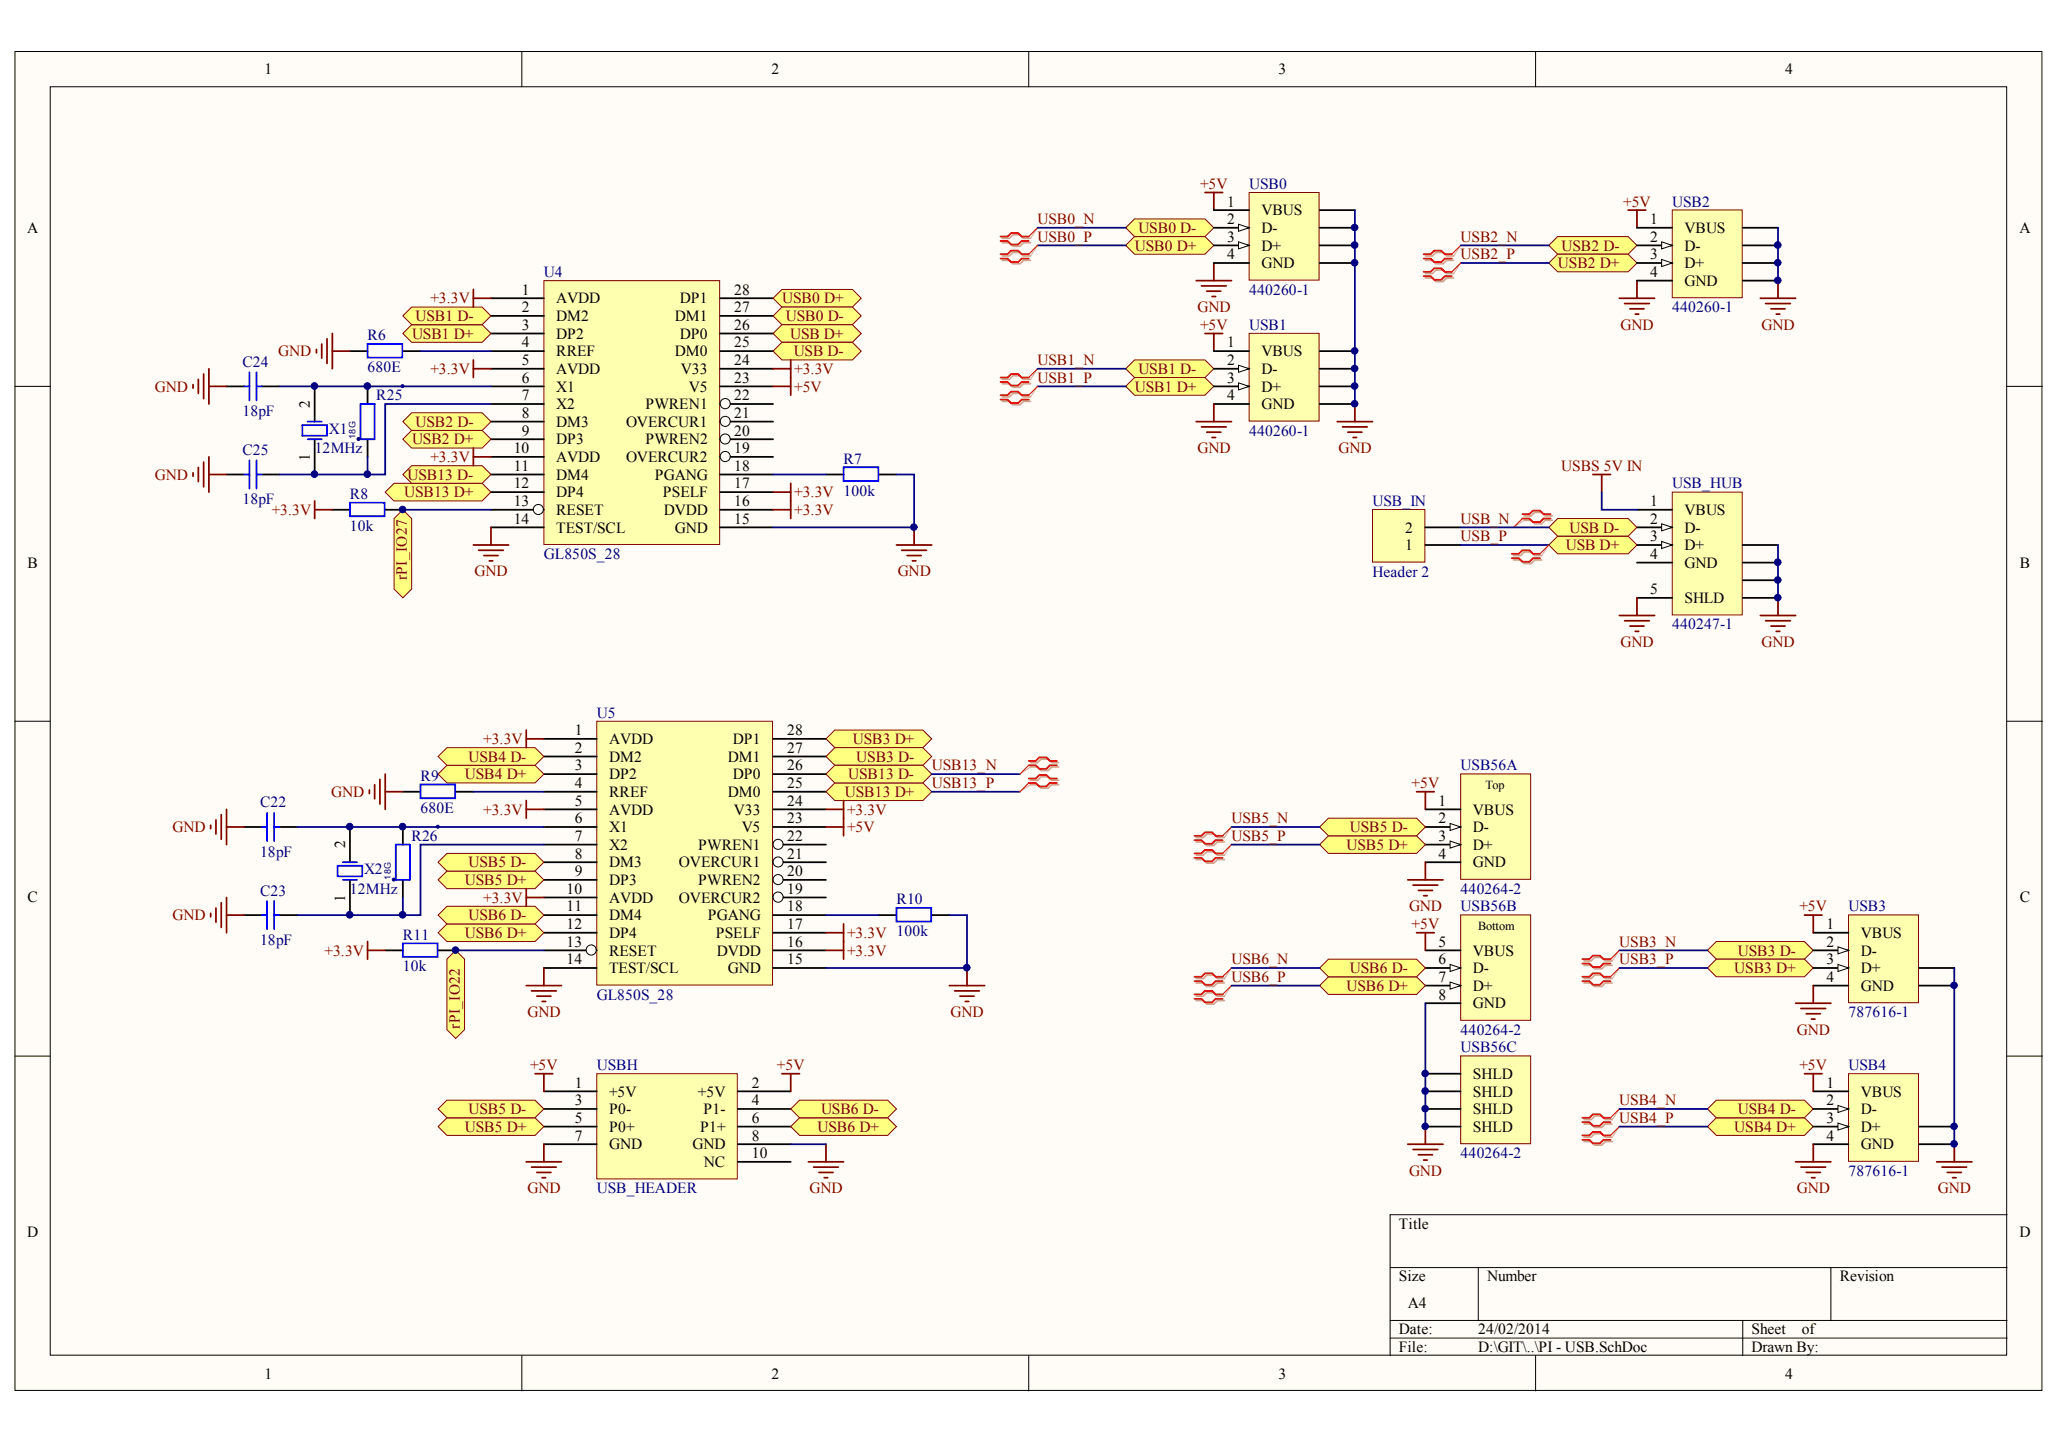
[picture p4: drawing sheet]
<svg xmlns="http://www.w3.org/2000/svg" width="291mm" height="204mm" viewBox="0 0 291 204" stroke-linecap="round" stroke-linejoin="round" font-family="sans-serif">
<defs><g id="words">
<g font-size="2.2">
<text x="37.3" y="10.5">1</text>
<text x="108.8" y="10.5">2</text>
<text x="180.3" y="10.5">3</text>
<text x="251.9" y="10.5">4</text>
<text x="173.1" y="29.1">1</text>
<text x="3.8" y="32.8">A</text>
<text x="173.1" y="31.6">2</text>
<text x="173.1" y="34.1">3</text>
<text x="178" y="30.4">VBUS</text>
<text x="178" y="32.9">D-</text>
<text x="178" y="35.4">D+</text>
<text x="232.8" y="31.6">1</text>
<text x="232.8" y="34.1">2</text>
<text x="237.7" y="32.9">VBUS</text>
<text x="237.7" y="35.4">D-</text>
<text x="284.9" y="32.8">A</text>
<text x="73.6" y="41.6">1</text>
<text x="103.6" y="41.6">28</text>
<text x="173.1" y="36.6">4</text>
<text x="178" y="37.8">GND</text>
<text x="232.8" y="36.6">3</text>
<text x="232.8" y="39.1">4</text>
<text x="237.7" y="37.8">D+</text>
<text x="237.7" y="40.3">GND</text>
<text x="73.6" y="44.1">2</text>
<text x="73.6" y="46.5">3</text>
<text x="78.5" y="42.8">AVDD</text>
<text x="78.5" y="45.3">DM2</text>
<text x="78.5" y="47.8">DP2</text>
<text x="95.2" y="45.3">DM1</text>
<text x="95.9" y="47.8">DP0</text>
<text x="95.9" y="42.8">DP1</text>
<text x="103.6" y="46.5">26</text>
<text x="103.6" y="44.1">27</text>
<text x="73.6" y="49">4</text>
<text x="73.6" y="51.5">5</text>
<text x="78.5" y="50.3">RREF</text>
<text x="78.5" y="52.8">AVDD</text>
<text x="95.2" y="50.3">DM0</text>
<text x="96.1" y="52.8">V33</text>
<text x="103.6" y="51.5">24</text>
<text x="103.6" y="49">25</text>
<text x="173.1" y="49">1</text>
<text x="173.1" y="51.5">2</text>
<text x="178" y="50.3">VBUS</text>
<text x="178" y="52.8">D-</text>
<text x="43.7" y="57.5" transform="rotate(-90 43.7 57.5)">2</text>
<text x="73.6" y="54">6</text>
<text x="73.6" y="56.5">7</text>
<text x="73.6" y="59">8</text>
<text x="78.5" y="55.3">X1</text>
<text x="78.5" y="57.7">X2</text>
<text x="91.1" y="57.7">PWREN1</text>
<text x="97.2" y="55.3">V5</text>
<text x="103.6" y="59">21</text>
<text x="103.6" y="56.5">22</text>
<text x="103.6" y="54">23</text>
<text x="173.1" y="54">3</text>
<text x="173.1" y="56.5">4</text>
<text x="178" y="55.3">D+</text>
<text x="178" y="57.7">GND</text>
<text x="43.7" y="65.1" transform="rotate(-90 43.7 65.1)">1</text>
<text x="72.5" y="64">10</text>
<text x="73.6" y="61.5">9</text>
<text x="78.5" y="60.2">DM3</text>
<text x="78.5" y="62.7">DP3</text>
<text x="78.5" y="65.2">AVDD</text>
<text x="88.3" y="65.2">OVERCUR2</text>
<text x="88.3" y="60.2">OVERCUR1</text>
<text x="91.1" y="62.7">PWREN2</text>
<text x="103.6" y="64">19</text>
<text x="103.6" y="61.5">20</text>
<text x="72.5" y="66.4">11</text>
<text x="72.5" y="68.9">12</text>
<text x="72.5" y="71.4">13</text>
<text x="78.5" y="67.7">DM4</text>
<text x="78.5" y="70.2">DP4</text>
<text x="92.4" y="67.7">PGANG</text>
<text x="93.5" y="70.2">PSELF</text>
<text x="103.6" y="71.4">16</text>
<text x="103.6" y="68.9">17</text>
<text x="103.6" y="66.4">18</text>
<text x="232.8" y="71.4">1</text>
<text x="72.5" y="73.9">14</text>
<text x="78.5" y="72.7">RESET</text>
<text x="78.5" y="75.1">TEST/SCL</text>
<text x="93.7" y="72.7">DVDD</text>
<text x="95.2" y="75.1">GND</text>
<text x="103.6" y="73.9">15</text>
<text x="198.2" y="77.6">1</text>
<text x="198.2" y="75.1">2</text>
<text x="232.8" y="73.9">2</text>
<text x="232.8" y="76.4">3</text>
<text x="237.7" y="72.7">VBUS</text>
<text x="237.7" y="75.1">D-</text>
<text x="237.7" y="77.6">D+</text>
<text x="3.9" y="80.1">B</text>
<text x="232.8" y="78.9">4</text>
<text x="232.8" y="83.9">5</text>
<text x="237.7" y="80.1">GND</text>
<text x="284.9" y="80.1">B</text>
<text x="237.7" y="85.1">SHLD</text>
<text x="81.1" y="103.7">1</text>
<text x="81.1" y="106.2">2</text>
<text x="85.9" y="105">AVDD</text>
<text x="85.9" y="107.5">DM2</text>
<text x="102.7" y="107.5">DM1</text>
<text x="103.4" y="105">DP1</text>
<text x="111.1" y="106.2">27</text>
<text x="111.1" y="103.7">28</text>
<text x="81.1" y="108.7">3</text>
<text x="81.1" y="111.2">4</text>
<text x="81.1" y="113.7">5</text>
<text x="85.9" y="110">DP2</text>
<text x="85.9" y="112.5">RREF</text>
<text x="102.7" y="112.5">DM0</text>
<text x="103.4" y="110">DP0</text>
<text x="111.1" y="113.7">24</text>
<text x="111.1" y="111.2">25</text>
<text x="111.1" y="108.7">26</text>
<text x="203" y="113.7">1</text>
<text x="48.7" y="119.7" transform="rotate(-90 48.7 119.7)">2</text>
<text x="81.1" y="116.2">6</text>
<text x="81.1" y="118.7">7</text>
<text x="85.9" y="114.9">AVDD</text>
<text x="85.9" y="117.4">X1</text>
<text x="85.9" y="119.9">X2</text>
<text x="98.5" y="119.9">PWREN1</text>
<text x="103.5" y="114.9">V33</text>
<text x="104.6" y="117.4">V5</text>
<text x="111.1" y="118.7">22</text>
<text x="111.1" y="116.2">23</text>
<text x="203" y="116.2">2</text>
<text x="203" y="118.7">3</text>
<text x="207.8" y="114.9">VBUS</text>
<text x="207.8" y="117.4">D-</text>
<text x="207.8" y="119.9">D+</text>
<text x="81.1" y="121.2">8</text>
<text x="81.1" y="123.6">9</text>
<text x="85.9" y="122.4">DM3</text>
<text x="85.9" y="124.9">DP3</text>
<text x="95.8" y="122.4">OVERCUR1</text>
<text x="98.5" y="124.9">PWREN2</text>
<text x="111.1" y="123.6">20</text>
<text x="111.1" y="121.2">21</text>
<text x="203" y="121.2">4</text>
<text x="207.8" y="122.4">GND</text>
<text x="3.9" y="127.4">C</text>
<text x="48.7" y="127.3" transform="rotate(-90 48.7 127.3)">1</text>
<text x="79.9" y="126.1">10</text>
<text x="79.9" y="128.6">11</text>
<text x="79.9" y="131.1">12</text>
<text x="85.9" y="127.4">AVDD</text>
<text x="85.9" y="129.9">DM4</text>
<text x="95.8" y="127.4">OVERCUR2</text>
<text x="99.9" y="129.9">PGANG</text>
<text x="111.1" y="131.1">17</text>
<text x="111.1" y="128.6">18</text>
<text x="111.1" y="126.1">19</text>
<text x="257.7" y="131.1">1</text>
<text x="284.9" y="127.4">C</text>
<text x="79.9" y="133.6">13</text>
<text x="79.9" y="136.1">14</text>
<text x="85.9" y="132.3">DP4</text>
<text x="85.9" y="134.8">RESET</text>
<text x="85.9" y="137.3">TEST/SCL</text>
<text x="101" y="132.3">PSELF</text>
<text x="101.1" y="134.8">DVDD</text>
<text x="102.7" y="137.3">GND</text>
<text x="111.1" y="136.1">15</text>
<text x="111.1" y="133.6">16</text>
<text x="203" y="133.6">5</text>
<text x="203" y="136.1">6</text>
<text x="207.8" y="134.8">VBUS</text>
<text x="207.8" y="137.3">D-</text>
<text x="257.7" y="133.6">2</text>
<text x="257.7" y="136.1">3</text>
<text x="262.5" y="132.3">VBUS</text>
<text x="262.5" y="134.8">D-</text>
<text x="262.5" y="137.3">D+</text>
<text x="203" y="138.6">7</text>
<text x="203" y="141.1">8</text>
<text x="207.8" y="139.8">D+</text>
<text x="207.8" y="142.3">GND</text>
<text x="257.7" y="138.6">4</text>
<text x="262.5" y="139.8">GND</text>
<text x="81.1" y="153.5">1</text>
<text x="81.1" y="156">3</text>
<text x="85.9" y="154.7">+5V</text>
<text x="98.5" y="154.7">+5V</text>
<text x="106.1" y="153.5">2</text>
<text x="106.1" y="156">4</text>
<text x="207.8" y="152.2">SHLD</text>
<text x="207.8" y="154.7">SHLD</text>
<text x="257.7" y="153.5">1</text>
<text x="257.7" y="156">2</text>
<text x="262.5" y="154.7">VBUS</text>
<text x="81.1" y="158.5">5</text>
<text x="81.1" y="160.9">7</text>
<text x="85.9" y="157.2">P0-</text>
<text x="85.9" y="159.7">P0+</text>
<text x="98.8" y="159.7">P1+</text>
<text x="99.2" y="157.2">P1-</text>
<text x="106.1" y="158.5">6</text>
<text x="106.1" y="160.9">8</text>
<text x="207.8" y="157.2">SHLD</text>
<text x="207.8" y="159.7">SHLD</text>
<text x="257.7" y="158.5">3</text>
<text x="257.7" y="160.9">4</text>
<text x="262.5" y="157.2">D-</text>
<text x="262.5" y="159.7">D+</text>
<text x="85.9" y="162.2">GND</text>
<text x="97.7" y="162.2">GND</text>
<text x="99.3" y="164.7">NC</text>
<text x="106.1" y="163.4">10</text>
<text x="262.5" y="162.2">GND</text>
<text x="197.4" y="173.4">Title</text>
<text x="3.8" y="174.6">D</text>
<text x="284.9" y="174.6">D</text>
<text x="197.4" y="180.8">Size</text>
<text x="198.6" y="184.6">A4</text>
<text x="209.8" y="180.8">Number</text>
<text x="259.5" y="180.8">Revision</text>
<text x="197.4" y="188.3">Date:</text>
<text x="197.4" y="190.8">File:</text>
<text x="208.6" y="188.3">24/02/2014</text>
<text x="208.6" y="190.8">D:\GIT\..\PI - USB.SchDoc</text>
<text x="247.1" y="188.3">Sheet</text>
<text x="247.1" y="190.8">Drawn By:</text>
<text x="254.2" y="188.3">of</text>
<text x="37.3" y="194.5">1</text>
<text x="108.8" y="194.5">2</text>
<text x="180.3" y="194.5">3</text>
<text x="251.9" y="194.5">4</text>
</g>
<g font-size="2.2" fill="#800000">
<text x="169.3" y="26.7">+5V</text>
<text x="229" y="29.1">+5V</text>
<text x="146.4" y="31.6">USB0_N</text>
<text x="146.4" y="34.1">USB0_P</text>
<text x="160.1" y="35.4">USB0 D+</text>
<text x="160.6" y="32.9">USB0 D-</text>
<text x="206.1" y="34.1">USB2_N</text>
<text x="220.3" y="35.4">USB2 D-</text>
<text x="206.1" y="36.6">USB2_P</text>
<text x="219.8" y="37.8">USB2 D+</text>
<text x="58.1" y="47.8">USB1 D+</text>
<text x="58.6" y="45.3">USB1 D-</text>
<text x="60.7" y="42.8">+3.3V</text>
<text x="110.4" y="42.8">USB0 D+</text>
<text x="110.9" y="45.3">USB0 D-</text>
<text x="111.5" y="47.8">USB D+</text>
<text x="168.9" y="44">GND</text>
<text x="169.3" y="46.5">+5V</text>
<text x="228.6" y="46.5">GND</text>
<text x="248.5" y="46.5">GND</text>
<text x="39.2" y="50.3">GND</text>
<text x="60.7" y="52.8">+3.3V</text>
<text x="112" y="50.3">USB D-</text>
<text x="112" y="52.8">+3.3V</text>
<text x="146.4" y="51.5">USB1_N</text>
<text x="160.6" y="52.8">USB1 D-</text>
<text x="21.8" y="55.3">GND</text>
<text x="112" y="55.3">+5V</text>
<text x="146.4" y="54">USB1_P</text>
<text x="160.1" y="55.3">USB1 D+</text>
<text x="58.1" y="62.7">USB2 D+</text>
<text x="58.6" y="60.2">USB2 D-</text>
<text x="60.7" y="65.2">+3.3V</text>
<text x="168.9" y="63.9">GND</text>
<text x="188.8" y="63.9">GND</text>
<text x="21.8" y="67.7">GND</text>
<text x="57" y="70.2">USB13 D+</text>
<text x="57.5" y="67.7">USB13 D-</text>
<text x="112" y="70.2">+3.3V 100k</text>
<text x="220.3" y="66.4">USBS 5V IN</text>
<text x="38.3" y="72.7">+3.3V</text>
<text x="112" y="72.7">+3.3V</text>
<text x="206.1" y="73.9">USB_N</text>
<text x="206.1" y="76.4">USB_P</text>
<text x="220.9" y="77.6">USB D+</text>
<text x="221.4" y="75.1">USB D-</text>
<text x="57.4" y="81.9" transform="rotate(-90 57.4 81.9)">rPI_IO27</text>
<text x="67" y="81.3">GND</text>
<text x="126.6" y="81.3">GND</text>
<text x="228.6" y="91.3">GND</text>
<text x="248.5" y="91.3">GND</text>
<text x="66.1" y="107.5">USB4 D-</text>
<text x="68.2" y="105">+3.3V</text>
<text x="120.3" y="105">USB3 D+</text>
<text x="120.8" y="107.5">USB3 D-</text>
<text x="46.7" y="112.5">GND</text>
<text x="65.6" y="110">USB4 D+</text>
<text x="119.2" y="112.5">USB13 D+</text>
<text x="119.7" y="110">USB13 D-</text>
<text x="131.4" y="108.7">USB13_N</text>
<text x="131.4" y="111.2">USB13_P</text>
<text x="199.2" y="111.2">+5V</text>
<text x="24.3" y="117.4">GND</text>
<text x="68.2" y="114.9">+3.3V</text>
<text x="119.5" y="117.4">+5V</text>
<text x="119.5" y="114.9">+3.3V</text>
<text x="173.7" y="116.2">USB5_N</text>
<text x="173.7" y="118.7">USB5_P</text>
<text x="189.9" y="119.9">USB5 D+</text>
<text x="190.4" y="117.4">USB5 D-</text>
<text x="65.6" y="124.9">USB5 D+</text>
<text x="66.1" y="122.4">USB5 D-</text>
<text x="24.3" y="129.9">GND</text>
<text x="66.1" y="129.9">USB6 D-</text>
<text x="68.2" y="127.4">+3.3V</text>
<text x="198.8" y="128.6">GND</text>
<text x="199.2" y="131.1">+5V</text>
<text x="253.9" y="128.6">+5V</text>
<text x="45.8" y="134.8">+3.3V</text>
<text x="65.6" y="132.3">USB6 D+</text>
<text x="119.5" y="134.8">+3.3V</text>
<text x="119.5" y="132.3">+3.3V 100k</text>
<text x="173.7" y="136.1">USB6_N</text>
<text x="190.4" y="137.3">USB6 D-</text>
<text x="228.5" y="133.6">USB3_N</text>
<text x="228.5" y="136.1">USB3_P</text>
<text x="244.7" y="137.3">USB3 D+</text>
<text x="245.2" y="134.8">USB3 D-</text>
<text x="74.4" y="143.5">GND</text>
<text x="134.1" y="143.5">GND</text>
<text x="173.7" y="138.6">USB6_P</text>
<text x="189.9" y="139.8">USB6 D+</text>
<text x="64.9" y="145.2" transform="rotate(-90 64.9 145.2)">rPI_IO22</text>
<text x="253.5" y="146">GND</text>
<text x="74.8" y="151">+5V</text>
<text x="109.6" y="151">+5V</text>
<text x="228.5" y="156">USB4_N</text>
<text x="253.9" y="151">+5V</text>
<text x="65.6" y="159.7">USB5 D+</text>
<text x="66.1" y="157.2">USB5 D-</text>
<text x="115.3" y="159.7">USB6 D+</text>
<text x="115.8" y="157.2">USB6 D-</text>
<text x="228.5" y="158.5">USB4_P</text>
<text x="244.7" y="159.7">USB4 D+</text>
<text x="245.2" y="157.2">USB4 D-</text>
<text x="198.8" y="165.9">GND</text>
<text x="74.4" y="168.4">GND</text>
<text x="114.2" y="168.4">GND</text>
<text x="253.5" y="168.4">GND</text>
<text x="273.4" y="168.4">GND</text>
</g>
<g font-size="2.2" fill="#000080">
<text x="176.2" y="26.7">USB0</text>
<text x="235.9" y="29.1">USB2</text>
<text x="76.7" y="39.1">U4</text>
<text x="176.2" y="41.6">440260-1</text>
<text x="176.2" y="46.5">USB1</text>
<text x="235.9" y="44.1">440260-1</text>
<text x="34.2" y="51.8">C24</text>
<text x="51.9" y="52.5">680E</text>
<text x="51.9" y="48">R6</text>
<text x="34.2" y="58.7">18pF</text>
<text x="53.1" y="56.5">R25</text>
<text x="34.2" y="64.2">C25</text>
<text x="44.4" y="64">12MHz</text>
<text x="46.4" y="61.2">X1</text>
<text x="119" y="65.4">R7</text>
<text x="176.2" y="61.5">440260-1</text>
<text x="34.2" y="71.2">18pF</text>
<text x="49.4" y="70.4">R8</text>
<text x="193.6" y="71.4">USB_IN</text>
<text x="235.9" y="68.9">USB_HUB</text>
<text x="49.4" y="74.9">10k</text>
<text x="76.7" y="78.9">GL850S_28</text>
<text x="193.6" y="81.4">Header 2</text>
<text x="235.9" y="88.8">440247-1</text>
<text x="84.2" y="101.3">U5</text>
<text x="36.7" y="113.9">C22</text>
<text x="59.3" y="110.2">R9</text>
<text x="206.1" y="108.7">USB56A</text>
<text x="58" y="118.7">R26</text>
<text x="59.3" y="114.7">680E</text>
<text x="36.7" y="120.9">18pF</text>
<text x="51.4" y="123.4">X2</text>
<text x="36.7" y="126.4">C23</text>
<text x="49.4" y="126.1">12MHz</text>
<text x="126.5" y="127.6">R10</text>
<text x="206.1" y="126.1">440264-2</text>
<text x="206.1" y="128.6">USB56B</text>
<text x="260.8" y="128.6">USB3</text>
<text x="36.7" y="133.3">18pF</text>
<text x="56.8" y="137.1">10k</text>
<text x="56.8" y="132.6">R11</text>
<text x="84.2" y="141.1">GL850S_28</text>
<text x="260.8" y="143.5">787616-1</text>
<text x="206.1" y="146">440264-2</text>
<text x="206.1" y="148.5">USB56C</text>
<text x="84.2" y="151">USBH</text>
<text x="260.8" y="151">USB4</text>
<text x="206.1" y="163.4">440264-2</text>
<text x="260.8" y="165.9">787616-1</text>
<text x="84.2" y="168.4">USB_HEADER</text>
</g>
<g font-size="1.7">
<text x="209.5" y="111.4">Top</text>
<text x="208.6" y="131.3">Bottom</text>
</g>
<g font-size="1.3" fill="#000080">
<text x="50.1" y="62" transform="rotate(-90 50.1 62)">18G</text>
<text x="55.1" y="124.2" transform="rotate(-90 55.1 124.2)">18G</text>
</g>
</g></defs>
<g fill="#fffcf8" stroke="#000" stroke-width=".14">
<path d="M2.1 7.3h286v188.9h-286z"/>
<path d="M7.1 12.2h276v179h-276z"/>
</g>
<g fill="none" stroke="#000" stroke-width=".14">
<path d="M73.6 7.3v4.9M145.1 7.3v4.9M216.6 7.3v4.9M2.1 54.5h5M283.2 54.5h4.9M2.1 101.8h5M283.2 101.8h4.9M2.1 149h5M283.2 149h4.9M196.1 178.9h87.1M208.6 178.9v7.4M258.3 178.9v7.4"/>
<path d="M283.2 171.4h-87.1v19.9M73.6 191.3v5M145.1 191.3v5M196.1 186.3h87.1M196.1 188.8h87.1M216.6 191.3v5M245.9 186.3v5"/>
</g>
<path d="M76.7 39.6h24.8v37.2h-24.8z" fill="#ffffb0" stroke="#800000" stroke-width=".14"/>
<g fill="none" stroke="#000" stroke-width=".25">
<path d="M69.3 42.1h7.4M69.3 44.6h7.4M69.3 47.1h7.4M69.3 49.5h7.4M69.3 52h7.4M69.3 54.5h7.4M69.3 57h7.4M69.3 59.5h7.4M69.3 62h7.4M69.3 64.5h7.4M69.3 67h7.4M69.3 69.4h7.4"/>
<path d="M69.3 71.9h7.4"/>
</g>
<circle cx="75.9" cy="71.9" r=".71" fill="#fffcf8" stroke="#000" stroke-width=".14"/>
<path d="M69.3 74.4h7.4M101.6 74.4h7.5M101.6 71.9h7.5M101.6 69.4h7.5M101.6 67h7.5M101.6 64.5h7.5" fill="none" stroke="#000" stroke-width=".25"/>
<circle cx="102.3" cy="64.4" r=".71" fill="#fffcf8" stroke="#000" stroke-width=".14"/>
<path d="M101.6 62h7.5" fill="none" stroke="#000" stroke-width=".25"/>
<circle cx="102.3" cy="61.9" r=".71" fill="#fffcf8" stroke="#000" stroke-width=".14"/>
<path d="M101.6 59.5h7.5" fill="none" stroke="#000" stroke-width=".25"/>
<circle cx="102.3" cy="59.5" r=".71" fill="#fffcf8" stroke="#000" stroke-width=".14"/>
<path d="M101.6 57h7.5" fill="none" stroke="#000" stroke-width=".25"/>
<circle cx="102.3" cy="57" r=".71" fill="#fffcf8" stroke="#000" stroke-width=".14"/>
<path d="M101.6 54.5h7.5M101.6 52h7.5M101.6 49.5h7.5M101.6 47.1h7.5M101.6 44.6h7.5M101.6 42.1h7.5" fill="none" stroke="#000" stroke-width=".25"/>
<g fill="#ffff80" stroke="#800000" stroke-width=".14">
<path d="M54.3 69.4l1.3-1.2h12.4l1.3 1.2-1.3 1.3h-12.4z" fill-rule="evenodd"/>
<path d="M56.8 67l1.3-1.3h9.9l1.3 1.3-1.3 1.2h-9.9z" fill-rule="evenodd"/>
<path d="M56.8 62l1.3-1.3h9.9l1.3 1.3-1.3 1.2h-9.9z" fill-rule="evenodd"/>
<path d="M56.8 59.5l1.3-1.2h9.9l1.3 1.2-1.3 1.2h-9.9z" fill-rule="evenodd"/>
<path d="M56.8 47.1l1.3-1.3h9.9l1.3 1.3-1.3 1.2h-9.9z" fill-rule="evenodd"/>
<path d="M56.8 44.6l1.3-1.3h9.9l1.3 1.3-1.3 1.2h-9.9z" fill-rule="evenodd"/>
<path d="M109.1 42.1l1.2-1.3h10l1.2 1.3-1.2 1.2h-10z" fill-rule="evenodd"/>
<path d="M109.1 44.6l1.2-1.3h10l1.2 1.3-1.2 1.2h-10z" fill-rule="evenodd"/>
<path d="M109.1 47.1l1.2-1.3h10l1.2 1.3-1.2 1.2h-10z" fill-rule="evenodd"/>
<path d="M109.1 49.5l1.2-1.2h10l1.2 1.2-1.2 1.3h-10z" fill-rule="evenodd"/>
</g>
<g fill="none" stroke="#800000" stroke-width=".25">
<path d="M229.7 29.7h2.5M230.9 29.7v2.4M250.8 39.6v2.5M44.6 49.3v.5M45.4 48.6v1.9M46.1 47.8v3.5M46.9 47.1v4.9M46.9 49.5h2.5M66.8 40.8v2.5M66.8 50.8v2.5M66.8 42.1h2.5M66.8 52h2.5"/>
<path d="M109.1 54.5h2.5M111.6 53.3v2.5M248.3 42.1h5M249.1 42.8h3.5M249.8 43.6h2M250.6 44.3h.5M44.4 71.9h2.5M44.4 70.7v2.5M66.8 76.9h5M66.8 63.2v2.5M66.8 64.5h2.5M67.5 77.7h3.5"/>
<path d="M68.3 78.4h2M69 79.1h.5M69.3 74.4v2.5M109.1 71.9h2.5M109.1 69.4h2.5M111.6 68.2v5M126.5 76.9h4.9M127.2 77.7h3.5M128 78.4h2M128.7 79.1h.5M129 74.4v2.5"/>
</g>
<path d="M49.4 49.5h2.5M56.8 49.5h2.5M46.9 71.9h2.5M54.3 71.9h2.5M116.5 67h2.5M124 67h2.5" fill="none" stroke="#000" stroke-width=".25"/>
<path d="M51.9 48.5h4.9v2h-4.9zM49.4 70.9h4.9v2h-4.9zM119 65.9h4.9v2h-4.9z" fill="none" stroke="#00f" stroke-width=".25"/>
<path d="M59.3 49.5h10M56.8 71.9h12.5M109.1 67h7.4M126.5 67h2.5v7.4h-19.9" fill="none" stroke="#000080" stroke-width=".25"/>
<path d="M235.9 69.4h9.9v17.4h-9.9z" fill="#ffffb0" stroke="#800000" stroke-width=".14"/>
<path d="M230.9 71.9h5M230.9 74.4h5" fill="none" stroke="#000" stroke-width=".25"/>
<path d="M234.4 73.9l1.5 .5-1.5 .5z" fill="#fffcf8" stroke="#000" stroke-width=".14"/>
<path d="M230.9 76.9h5" fill="none" stroke="#000" stroke-width=".25"/>
<path d="M234.4 76.4l1.5 .5-1.5 .5z" fill="#fffcf8" stroke="#000" stroke-width=".14"/>
<path d="M230.9 79.4h5M245.9 79.4h4.9M245.9 76.9h4.9M230.9 84.4h5M245.9 84.4h4.9M245.9 81.9h4.9" fill="none" stroke="#000" stroke-width=".25"/>
<g fill="#ffff80" stroke="#800000" stroke-width=".14">
<path d="M218.5 76.9l1.2-1.2h10l1.2 1.2-1.2 1.2h-10z" fill-rule="evenodd"/>
<path d="M218.5 74.4l1.2-1.2h10l1.2 1.2-1.2 1.3h-10z" fill-rule="evenodd"/>
</g>
<path d="M224.7 67h2.5M226 67v2.4" fill="none" stroke="#800000" stroke-width=".25"/>
<path d="M206.1 109.2h9.8v14.9h-9.8z" fill="#ffffb0" stroke="#800000" stroke-width=".14"/>
<path d="M201.1 114.2h5M201.1 116.7h5" fill="none" stroke="#000" stroke-width=".25"/>
<path d="M204.6 116.2l1.5 .5-1.5 .5z" fill="#fffcf8" stroke="#000" stroke-width=".14"/>
<path d="M201.1 119.2h5" fill="none" stroke="#000" stroke-width=".25"/>
<path d="M204.6 118.7l1.5 .5-1.5 .5z" fill="#fffcf8" stroke="#000" stroke-width=".14"/>
<path d="M201.1 121.7h5" fill="none" stroke="#000" stroke-width=".25"/>
<path d="M206.1 129.1h9.8v14.9h-9.8z" fill="#ffffb0" stroke="#800000" stroke-width=".14"/>
<path d="M201.1 134.1h5M201.1 136.6h5" fill="none" stroke="#000" stroke-width=".25"/>
<path d="M204.6 136.1l1.5 .5-1.5 .5z" fill="#fffcf8" stroke="#000" stroke-width=".14"/>
<path d="M201.1 139.1h5" fill="none" stroke="#000" stroke-width=".25"/>
<path d="M204.6 138.6l1.5 .5-1.5 .5z" fill="#fffcf8" stroke="#000" stroke-width=".14"/>
<path d="M201.1 141.6h5" fill="none" stroke="#000" stroke-width=".25"/>
<path d="M206.1 149h9.8v12.4h-9.8z" fill="#ffffb0" stroke="#800000" stroke-width=".14"/>
<path d="M201.1 151.5h5M201.1 154h5M201.1 156.5h5M201.1 159h5" fill="none" stroke="#000" stroke-width=".25"/>
<g fill="#ffff80" stroke="#800000" stroke-width=".14">
<path d="M158.8 32.1l1.3-1.2h9.9l1.2 1.2-1.2 1.3h-9.9z" fill-rule="evenodd"/>
<path d="M158.8 34.6l1.3-1.2h9.9l1.2 1.2-1.2 1.3h-9.9z" fill-rule="evenodd"/>
<path d="M158.8 52l1.3-1.2h9.9l1.2 1.2-1.2 1.3h-9.9z" fill-rule="evenodd"/>
<path d="M158.8 54.5l1.3-1.2h9.9l1.2 1.2-1.2 1.3h-9.9z" fill-rule="evenodd"/>
</g>
<g fill="none" stroke="#800000" stroke-width=".25">
<path d="M168.8 39.6h4.9M170 27.2h2.5M171.2 27.2v2.5M171.2 37.1v2.5M230.9 39.6v2.5M169.5 40.3h3.5M170 47.1h2.5M170.2 41.1h2M171 41.8h.5M171.2 47.1v2.4M228.5 42.1h4.9M229.2 42.8h3.5"/>
<path d="M229.9 43.6h2M230.7 44.3h.5M228.5 86.9h4.9M229.2 87.6h3.5M229.9 88.3h2M230.7 89.1h.5M230.9 84.4v2.5M248.3 86.9h5M249.1 87.6h3.5M249.8 88.3h2M250.6 89.1h.5M250.8 84.4v2.5"/>
<path d="M199.8 111.7h2.5M201.1 111.7v2.5M198.6 124.2h5M199.3 124.9h3.5M199.8 131.6h2.5M200.1 125.6h2M200.8 126.4h.5M201.1 121.7v2.5M201.1 131.6v2.5M201.1 159v2.5M198.6 161.5h5M199.3 162.2h3.5"/>
<path d="M200.1 163h2M200.8 163.7h.5"/>
</g>
<path d="M250.8 76.9v7.5M201.1 141.6v17.4" fill="none" stroke="#000080" stroke-width=".25"/>
<path d="M84.2 151.5h19.8v14.9h-19.8z" fill="#ffffb0" stroke="#800000" stroke-width=".14"/>
<path d="M76.7 154h7.5M76.7 156.5h7.5M76.7 159h7.5M104.1 154h7.5M104.1 156.5h7.5M104.1 159h7.5M76.7 161.5h7.5M104.1 161.5h7.5M104.1 163.9h7.5" fill="none" stroke="#000" stroke-width=".25"/>
<g fill="none" stroke="#800000" stroke-width=".25">
<path d="M75.5 151.5h2.5M76.7 151.5v2.5M110.3 151.5h2.5M111.6 151.5v2.5M74.2 163.9h5M75 164.7h3.5M75.7 165.4h2M76.5 166.2h.5M76.7 161.5v2.4M114 163.9h5M114.8 164.7h3.5M115.5 165.4h2"/>
<path d="M116.3 166.2h.5M116.5 161.5v2.4"/>
</g>
<path d="M111.6 161.5h4.9" fill="none" stroke="#000080" stroke-width=".25"/>
<g fill="#ffff80" stroke="#800000" stroke-width=".14">
<path d="M218.5 34.6l1.2-1.2h10l1.2 1.2-1.2 1.3h-10z" fill-rule="evenodd"/>
<path d="M218.5 37.1l1.2-1.2h10l1.2 1.2-1.2 1.3h-10z" fill-rule="evenodd"/>
</g>
<path d="M193.6 71.9h7.4v7.4h-7.4z" fill="#ffffb0" stroke="#800000" stroke-width=".14"/>
<path d="M201.1 76.9h5M201.1 74.4h5" fill="none" stroke="#000" stroke-width=".25"/>
<path d="M84.2 101.8h24.8v37.2h-24.8z" fill="#ffffb0" stroke="#800000" stroke-width=".14"/>
<g fill="none" stroke="#000" stroke-width=".25">
<path d="M76.7 104.3h7.5M76.7 106.7h7.5M76.7 109.2h7.5M76.7 111.7h7.5M76.7 114.2h7.5M76.7 116.7h7.5M76.7 119.2h7.5M76.7 121.7h7.5M76.7 124.2h7.5M76.7 126.6h7.5M76.7 129.1h7.5M76.7 131.6h7.5"/>
<path d="M76.7 134.1h7.5"/>
</g>
<circle cx="83.4" cy="134.1" r=".71" fill="#fffcf8" stroke="#000" stroke-width=".14"/>
<path d="M76.7 136.6h7.5M109.1 136.6h7.4M109.1 134.1h7.4M109.1 131.6h7.4M109.1 129.1h7.4M109.1 126.6h7.4" fill="none" stroke="#000" stroke-width=".25"/>
<circle cx="109.8" cy="126.6" r=".71" fill="#fffcf8" stroke="#000" stroke-width=".14"/>
<path d="M109.1 124.2h7.4" fill="none" stroke="#000" stroke-width=".25"/>
<circle cx="109.8" cy="124.1" r=".71" fill="#fffcf8" stroke="#000" stroke-width=".14"/>
<path d="M109.1 121.7h7.4" fill="none" stroke="#000" stroke-width=".25"/>
<circle cx="109.8" cy="121.6" r=".71" fill="#fffcf8" stroke="#000" stroke-width=".14"/>
<path d="M109.1 119.2h7.4" fill="none" stroke="#000" stroke-width=".25"/>
<circle cx="109.8" cy="119.1" r=".71" fill="#fffcf8" stroke="#000" stroke-width=".14"/>
<path d="M109.1 116.7h7.4M109.1 114.2h7.4M109.1 111.7h7.4M109.1 109.2h7.4M109.1 106.7h7.4M109.1 104.3h7.4" fill="none" stroke="#000" stroke-width=".25"/>
<g fill="#ffff80" stroke="#800000" stroke-width=".14">
<path d="M61.8 131.6l1.2-1.2h12.5l1.2 1.2-1.2 1.3h-12.5z" fill-rule="evenodd"/>
<path d="M61.8 129.1l1.2-1.2h12.5l1.2 1.2-1.2 1.3h-12.5z" fill-rule="evenodd"/>
<path d="M61.8 124.2l1.2-1.3h12.5l1.2 1.3-1.2 1.2h-12.5z" fill-rule="evenodd"/>
<path d="M61.8 121.7l1.2-1.3h12.5l1.2 1.3-1.2 1.2h-12.5z" fill-rule="evenodd"/>
<path d="M61.8 109.2l1.2-1.2h12.5l1.2 1.2-1.2 1.3h-12.5z" fill-rule="evenodd"/>
<path d="M61.8 106.7l1.2-1.2h12.5l1.2 1.2-1.2 1.3h-12.5z" fill-rule="evenodd"/>
<path d="M116.5 104.3l1.3-1.3h12.4l1.2 1.3-1.2 1.2h-12.4z" fill-rule="evenodd"/>
<path d="M116.5 106.7l1.3-1.2h12.4l1.2 1.2-1.2 1.3h-12.4z" fill-rule="evenodd"/>
</g>
<g fill="none" stroke="#800000" stroke-width=".25">
<path d="M52.1 111.5v.5M52.9 110.7v2M53.6 110v3.5M54.3 109.2v5M54.3 111.7h2.5M74.2 103v2.5M74.2 113v2.5M74.2 104.3h2.5M74.2 114.2h2.5M116.5 116.7h2.5M119 115.5v2.4M51.9 134.1h2.4"/>
<path d="M51.9 132.9v2.4M74.2 139.1h5M74.2 125.4v2.5M74.2 126.6h2.5M75 139.8h3.5M76.7 136.6v2.5M116.5 134.1h2.5M116.5 131.6h2.5M119 130.4v4.9M133.9 139.1h5M134.7 139.8h3.5M136.4 136.6v2.5"/>
<path d="M75.7 140.6h2M76.5 141.3h.5M135.4 140.6h2M136.2 141.3h.5"/>
</g>
<path d="M56.8 111.7h2.5M64.3 111.7h2.5M54.3 134.1h2.5M61.8 134.1h2.5M124 129.1h2.5M131.4 129.1h2.5" fill="none" stroke="#000" stroke-width=".25"/>
<path d="M59.3 110.7h4.9v1.9h-4.9zM56.8 133.1h4.9v1.9h-4.9zM126.5 128.1h4.9v2h-4.9z" fill="none" stroke="#00f" stroke-width=".25"/>
<path d="M66.8 111.7h9.9M64.3 134.1h12.4M116.5 129.1h7.5M133.9 129.1h2.5v7.5h-19.9" fill="none" stroke="#000080" stroke-width=".25"/>
<g fill="#ffff80" stroke="#800000" stroke-width=".14">
<path d="M116.5 111.7l1.3-1.2h12.4l1.2 1.2-1.2 1.3h-12.4z" fill-rule="evenodd"/>
<path d="M116.5 109.2l1.3-1.2h12.4l1.2 1.2-1.2 1.3h-12.4z" fill-rule="evenodd"/>
<path d="M240.9 159l1.2-1.3h12.5l1.2 1.3-1.2 1.2h-12.5z" fill-rule="evenodd"/>
<path d="M240.9 156.5l1.2-1.3h12.5l1.2 1.3-1.2 1.2h-12.5z" fill-rule="evenodd"/>
<path d="M240.9 134.1l1.2-1.2h12.5l1.2 1.2-1.2 1.2h-12.5z" fill-rule="evenodd"/>
<path d="M240.9 136.6l1.2-1.3h12.5l1.2 1.3-1.2 1.2h-12.5z" fill-rule="evenodd"/>
</g>
<path d="M235.9 29.6h9.9v12.4h-9.9z" fill="#ffffb0" stroke="#800000" stroke-width=".14"/>
<path d="M230.9 32.1h5M230.9 34.6h5" fill="none" stroke="#000" stroke-width=".25"/>
<path d="M234.4 34.1l1.5 .5-1.5 .5z" fill="#fffcf8" stroke="#000" stroke-width=".14"/>
<path d="M230.9 37.1h5" fill="none" stroke="#000" stroke-width=".25"/>
<path d="M234.4 36.6l1.5 .5-1.5 .5z" fill="#fffcf8" stroke="#000" stroke-width=".14"/>
<path d="M230.9 39.6h5M245.9 39.6h4.9M245.9 37.1h4.9M245.9 34.6h4.9M245.9 32.1h4.9" fill="none" stroke="#000" stroke-width=".25"/>
<path d="M250.8 32.1v7.5" fill="none" stroke="#000080" stroke-width=".25"/>
<path d="M260.8 129.1h9.9v12.4h-9.9z" fill="#ffffb0" stroke="#800000" stroke-width=".14"/>
<path d="M255.8 131.6h5M255.8 134.1h5" fill="none" stroke="#000" stroke-width=".25"/>
<path d="M259.3 133.6l1.5 .5-1.5 .5z" fill="#fffcf8" stroke="#000" stroke-width=".14"/>
<path d="M255.8 136.6h5" fill="none" stroke="#000" stroke-width=".25"/>
<path d="M259.3 136.1l1.5 .5-1.5 .5z" fill="#fffcf8" stroke="#000" stroke-width=".14"/>
<path d="M255.8 139.1h5M270.7 139.1h5M270.7 136.6h5" fill="none" stroke="#000" stroke-width=".25"/>
<path d="M260.8 151.5h9.9v12.4h-9.9z" fill="#ffffb0" stroke="#800000" stroke-width=".14"/>
<path d="M255.8 154h5M255.8 156.5h5" fill="none" stroke="#000" stroke-width=".25"/>
<path d="M259.3 156l1.5 .5-1.5 .5z" fill="#fffcf8" stroke="#000" stroke-width=".14"/>
<path d="M255.8 159h5" fill="none" stroke="#000" stroke-width=".25"/>
<path d="M259.3 158.5l1.5 .5-1.5 .5z" fill="#fffcf8" stroke="#000" stroke-width=".14"/>
<path d="M270.7 159h5M255.8 161.5h5M270.7 161.5h5" fill="none" stroke="#000" stroke-width=".25"/>
<g fill="none" stroke="#800000" stroke-width=".25">
<path d="M254.6 129.1h2.5M255.8 129.1v2.5M255.8 139.1v2.5M253.3 141.6h5M254.1 142.3h3.5M254.6 151.5h2.5M254.8 143.1h2M255.6 143.8h.5M255.8 151.5v2.5M253.3 163.9h5M254.1 164.7h3.5M254.8 165.4h2"/>
<path d="M255.6 166.2h.5M255.8 161.5v2.4M273.2 163.9h5M274 164.7h3.4M274.7 165.4h2M275.5 166.2h.5M275.7 161.5v2.4"/>
</g>
<path d="M275.7 136.6v24.9" fill="none" stroke="#000080" stroke-width=".25"/>
<path d="M176.2 27.2h9.9v12.3h-9.9z" fill="#ffffb0" stroke="#800000" stroke-width=".14"/>
<path d="M171.2 29.7h5M171.2 32.1h5" fill="none" stroke="#000" stroke-width=".25"/>
<path d="M174.7 31.6l1.5 .5-1.5 .5z" fill="#fffcf8" stroke="#000" stroke-width=".14"/>
<path d="M171.2 34.6h5" fill="none" stroke="#000" stroke-width=".25"/>
<path d="M174.7 34.1l1.5 .5-1.5 .5z" fill="#fffcf8" stroke="#000" stroke-width=".14"/>
<path d="M171.2 37.1h5M186.2 37.1h4.9M186.2 34.6h4.9M186.2 32.1h4.9M186.2 29.7h4.9" fill="none" stroke="#000" stroke-width=".25"/>
<path d="M176.2 47h9.9v12.4h-9.9z" fill="#ffffb0" stroke="#800000" stroke-width=".14"/>
<path d="M171.2 49.5h5M171.2 52h5" fill="none" stroke="#000" stroke-width=".25"/>
<path d="M174.7 51.5l1.5 .5-1.5 .5z" fill="#fffcf8" stroke="#000" stroke-width=".14"/>
<path d="M171.2 54.5h5" fill="none" stroke="#000" stroke-width=".25"/>
<path d="M174.7 54l1.5 .5-1.5 .5z" fill="#fffcf8" stroke="#000" stroke-width=".14"/>
<path d="M171.2 57h5M186.2 57h4.9M186.2 54.5h4.9M186.2 52h4.9M186.2 49.5h4.9" fill="none" stroke="#000" stroke-width=".25"/>
<path d="M168.8 59.5h4.9M171.2 57v2.5M188.7 59.5h4.9M191.1 57v2.5M169.5 60.2h3.5M170.2 61h2M171 61.7h.5M189.4 60.2h3.5M190.1 61h2M190.9 61.7h.5" fill="none" stroke="#800000" stroke-width=".25"/>
<path d="M191.1 29.7v27.3" fill="none" stroke="#000080" stroke-width=".25"/>
<g fill="#ffff80" stroke="#800000" stroke-width=".14">
<path d="M186.2 119.2l1.2-1.3h12.4l1.3 1.3-1.3 1.2h-12.4z" fill-rule="evenodd"/>
<path d="M186.2 116.7l1.2-1.2h12.4l1.3 1.2-1.3 1.2h-12.4z" fill-rule="evenodd"/>
<path d="M61.8 159l1.2-1.3h12.5l1.2 1.3-1.2 1.2h-12.5z" fill-rule="evenodd"/>
<path d="M61.8 156.5l1.2-1.3h12.5l1.2 1.3-1.2 1.2h-12.5z" fill-rule="evenodd"/>
<path d="M186.2 139.1l1.2-1.3h12.4l1.3 1.3-1.3 1.2h-12.4z" fill-rule="evenodd"/>
<path d="M186.2 136.6l1.2-1.3h12.4l1.3 1.3-1.3 1.2h-12.4z" fill-rule="evenodd"/>
<path d="M111.6 159l1.2-1.3h12.4l1.3 1.3-1.3 1.2h-12.4z" fill-rule="evenodd"/>
<path d="M111.6 156.5l1.2-1.3h12.4l1.3 1.3-1.3 1.2h-12.4z" fill-rule="evenodd"/>
</g>
<g fill="none" stroke="#d0a19e" stroke-width=".25">
<path d="M141.4 34.3h1l.5 .5h1l.5-.5h1M141.4 33.6h1l.5-.5h1l.5 .5h1M141.4 36.7h1l.5 .5h1l.5-.5h1M141.4 36.1h1l.5-.5h1l.5 .5h1M201.1 36.7h1l.5 .5h1l.5-.5h1M201.1 36.1h1l.5-.5h1l.5 .5h1M201.1 39.2h1l.5 .5h1l.5-.5h1M201.1 38.6h1l.5-.5h1l.5 .5h1M141.4 54.1h1l.5 .5h1l.5-.5h1M141.4 53.5h1l.5-.5h1l.5 .5h1M141.4 56.6h1l.5 .5h1l.5-.5h1M141.4 56h1l.5-.5h1l.5 .5h1"/>
<path d="M213.5 79h1l.5 .5h1l.5-.5h1M213.5 78.4h1l.5-.5h1l.5 .5h1M215 72.8h1l.5-.5h1l.5 .5h1M215 73.4h1l.5 .5h1l.5-.5h1M145.4 107.6h1l.5-.5h1l.5 .5h1M145.4 108.2h1l.5 .5h1l.5-.5h1M145.4 110.1h1l.5-.5h1l.5 .5h1M145.4 110.7h1l.5 .5h1l.5-.5h1M168.8 118.8h1l.4 .5h1l.5-.5h1M168.8 118.2h1l.4-.5h1l.5 .5h1M168.8 138.7h1l.4 .5h1l.5-.5h1M168.8 138.1h1l.4-.5h1l.5 .5h1"/>
<path d="M168.8 121.3h1l.4 .5h1l.5-.5h1M168.8 120.7h1l.4-.5h1l.5 .5h1M223.5 136.2h1l.5 .5h1l.5-.5h1M223.5 135.6h1l.5-.5h1l.5 .5h1M223.5 138.7h1l.5 .5h1l.5-.5h1M223.5 138.1h1l.5-.5h1l.5 .5h1M168.8 141.2h1l.4 .5h1l.5-.5h1M168.8 140.6h1l.4-.5h1l.5 .5h1M223.5 158.6h1l.5 .5h1l.5-.5h1M223.5 158h1l.5-.5h1l.5 .5h1M223.5 161.1h1l.5 .5h1l.5-.5h1M223.5 160.5h1l.5-.5h1l.5 .5h1"/>
</g>
<g fill="none" stroke="#d0a19e" stroke-width=".14">
<path d="M146.4 32.1l-1 1.5M146.4 34.6l-1 1.5M206.1 34.6l-1 1.5M206.1 37.1l-1 1.5M146.4 52l-1 1.5M146.4 54.5l-1 1.5M215 73.4l-1.5 1M218.5 76.9l-1 1.5M145.4 108.2l-1.5 1M145.4 110.7l-1.5 1M173.7 116.7l-1 1.5M173.7 119.2l-1 1.5"/>
<path d="M173.7 136.6l-1 1.5M173.7 139.1l-1 1.5M228.5 134.1l-1 1.5M228.5 136.6l-1 1.5M228.5 156.5l-1 1.5M228.5 159l-1 1.5"/>
</g>
<g fill="none" stroke="#f00" stroke-width=".25">
<path d="M141.1 34h1l.5 .5h1l.5-.5h1M141.1 33.4h1l.5-.5h1l.5 .5h1M141.1 36.5h1l.5 .5h1l.5-.5h1M141.1 35.9h1l.5-.5h1l.5 .5h1M200.8 36.5h1l.5 .5h1l.5-.5h1M200.8 35.9h1l.5-.5h1l.5 .5h1M200.8 39h1l.5 .5h1l.5-.5h1M200.8 38.4h1l.5-.5h1l.5 .5h1M141.1 53.9h1l.5 .5h1l.5-.5h1M141.1 53.3h1l.5-.5h1l.5 .5h1M141.1 56.4h1l.5 .5h1l.5-.5h1M141.1 55.8h1l.5-.5h1l.5 .5h1"/>
<path d="M213.3 78.8h1l.5 .5h1l.5-.5h1M213.3 78.1h1l.5-.4h1l.5 .4h1M214.8 72.6h1l.5-.5h1l.5 .5h1M214.8 73.2h1l.5 .5h1l.5-.5h1M145.1 107.4h1l.5-.5h1l.5 .5h1M145.1 108h1l.5 .5h1l.5-.5h1M145.1 109.9h1l.5-.5h1l.5 .5h1M145.1 110.5h1l.5 .5h1l.5-.5h1M168.5 118.6h1l.5 .5h1l.5-.5h1M168.5 117.9h1l.5-.5h1l.5 .5h1M168.5 138.5h1l.5 .5h1l.5-.5h1M168.5 137.8h1l.5-.5h1l.5 .5h1"/>
<path d="M168.5 121h1l.5 .5h1l.5-.5h1M168.5 120.4h1l.5-.5h1l.5 .5h1M223.2 136h1l.5 .5h1l.5-.5h1M223.2 135.3h1l.5-.4h1l.5 .4h1M223.2 138.5h1l.5 .5h1l.5-.5h1M223.2 137.8h1l.5-.5h1l.5 .5h1M168.5 140.9h1l.5 .5h1l.5-.5h1M168.5 140.3h1l.5-.5h1l.5 .5h1M223.2 158.4h1l.5 .5h1l.5-.5h1M223.2 157.7h1l.5-.5h1l.5 .5h1M223.2 160.8h1l.5 .5h1l.5-.5h1M223.2 160.2h1l.5-.5h1l.5 .5h1"/>
</g>
<g fill="none" stroke="#f00" stroke-width=".14">
<path d="M146.4 32.1l-1.3 1.3M146.4 34.6l-1.3 1.3M206.1 34.6l-1.3 1.3M206.1 37.1l-1.3 1.3M146.4 52l-1.3 1.3M146.4 54.5l-1.3 1.3M214.8 73.2l-1.3 1.2M218.5 76.9l-1.2 1.2M145.1 108l-1.2 1.2M145.1 110.5l-1.2 1.2M173.7 116.7l-1.2 1.2M173.7 119.2l-1.2 1.2"/>
<path d="M173.7 136.6l-1.2 1.2M173.7 139.1l-1.2 1.2M228.5 134.1l-1.3 1.2M228.5 136.6l-1.3 1.2M228.5 156.5l-1.3 1.2M228.5 159l-1.3 1.2"/>
</g>
<g fill="none" stroke="#000080" stroke-width=".25">
<path d="M146.4 34.6h12.4M146.4 32.1h12.4M206.1 34.6h12.4M206.1 37.1h12.4M146.4 52h12.4M146.4 54.5h12.4M206.1 74.4h12.4M206.1 76.9h12.4M131.4 109.2h12.5M131.4 111.7h12.5M173.7 116.7h12.5M173.7 119.2h12.5"/>
<path d="M173.7 136.6h12.5M173.7 139.1h12.5M228.5 134.1h12.4M228.5 136.6h12.4M228.5 156.5h12.4M228.5 159h12.4"/>
</g>
<g fill="#ffff80" stroke="#800000" stroke-width=".14">
<path d="M55.6 73.2l1.2-1.3 1.3 1.3v9.9l-1.3 1.3-1.2-1.3z" fill-rule="evenodd"/>
<path d="M63 135.3l1.3-1.2 1.2 1.2v10l-1.2 1.2-1.3-1.2z" fill-rule="evenodd"/>
</g>
<g fill="none" stroke="#800000" stroke-width=".25">
<path d="M27.2 54.3v.5M28 53.5v2M28.7 52.8v3.5M29.5 52v5M29.5 54.5h2.5M109.1 52h2.5M111.6 50.8v2.5M27.2 66.7v.5M28 66v2M28.7 65.2v3.5M29.5 64.5v4.9M29.5 67h2.5"/>
<path d="M29.7 116.4v.5M30.5 115.7v2M31.2 115v3.4M32 114.2v5M32 116.7h2.4M116.5 114.2h2.5M119 113v2.5M29.7 128.9v.5M30.5 128.1v2M31.2 127.4v3.5M32 126.6v5M32 129.1h2.4"/>
</g>
<g fill="none" stroke="#000" stroke-width=".25">
<path d="M32 54.5h2.4M36.9 54.5h2.5M44.4 54.5v5M51.9 54.5v2.5M32 67h2.4M36.9 67h2.5M44.4 62v5M51.9 62v2.5M34.4 116.7h2.5M39.4 116.7h2.5M49.4 116.7v5M56.8 116.7v2.5"/>
<path d="M34.4 129.1h2.5M39.4 129.1h2.5M49.4 124.2v4.9M56.8 124.2v2.4"/>
</g>
<g fill="none" stroke="#00f" stroke-width=".25">
<path d="M34.4 54.5h.8M35.2 52.5v4M36.2 52.5v4M36.2 54.5h.7M42.7 60h3.4v1.5h-3.4zM43.4 59.5h2M50.9 57h2v5h-2zM34.4 67h.8M35.2 65v3.9M36.2 65v3.9M36.2 67h.7M43.4 62h2"/>
<path d="M36.9 116.7h.8M37.7 114.7v4M38.7 114.7v4M38.7 116.7h.7M55.8 119.2h2v5h-2zM36.9 129.1h.8M37.7 127.1v4M38.7 127.1v4M38.7 129.1h.7M47.6 122.2h3.5v1.5h-3.5zM48.4 121.7h2M48.4 124.2h2"/>
</g>
<path d="M39.4 54.5h29.9M69.3 57h-15v10h-14.9M51.9 64.5v2.5M226 69.4v2.5h4.9M41.9 116.7h34.8M76.7 119.2h-17.4v9.9h-17.4M56.8 126.6v2.5" fill="none" stroke="#000080" stroke-width=".25"/>
<g fill="#000080" stroke="#000080" stroke-width=".14">
<circle cx="50.6" cy="61.9" r=".21"/>
<circle cx="56.8" cy="54.5" r=".21"/>
<circle cx="55.6" cy="124.1" r=".21"/>
<circle cx="61.8" cy="116.7" r=".21"/>
<circle cx="44.4" cy="66.9" r=".47"/>
<circle cx="44.4" cy="54.5" r=".47"/>
<circle cx="49.3" cy="129.1" r=".47"/>
<circle cx="49.3" cy="116.6" r=".47"/>
<circle cx="51.8" cy="66.9" r=".47"/>
<circle cx="51.8" cy="54.5" r=".47"/>
<circle cx="56.8" cy="129.1" r=".47"/>
<circle cx="56.8" cy="116.6" r=".47"/>
<circle cx="56.8" cy="71.9" r=".46"/>
<circle cx="64.3" cy="134.1" r=".46"/>
<circle cx="128.9" cy="74.4" r=".46"/>
<circle cx="136.4" cy="136.5" r=".47"/>
<circle cx="191.1" cy="57" r=".46"/>
<circle cx="191.1" cy="54.5" r=".47"/>
<circle cx="191.1" cy="52" r=".46"/>
<circle cx="191.1" cy="49.5" r=".46"/>
<circle cx="191.1" cy="37.1" r=".46"/>
<circle cx="191.1" cy="34.6" r=".47"/>
<circle cx="191.1" cy="32.1" r=".46"/>
<circle cx="201.1" cy="158.9" r=".46"/>
<circle cx="201.1" cy="156.5" r=".46"/>
<circle cx="201" cy="154" r=".47"/>
<circle cx="201.1" cy="151.5" r=".46"/>
<circle cx="250.8" cy="84.3" r=".46"/>
<circle cx="250.8" cy="81.8" r=".46"/>
<circle cx="250.8" cy="79.3" r=".47"/>
<circle cx="250.8" cy="39.6" r=".46"/>
<circle cx="250.8" cy="37.1" r=".46"/>
<circle cx="250.8" cy="34.6" r=".47"/>
<circle cx="275.7" cy="161.4" r=".47"/>
<circle cx="275.7" cy="158.9" r=".46"/>
<circle cx="275.7" cy="139" r=".46"/>
</g>
<use href="#words"/>
</svg>
